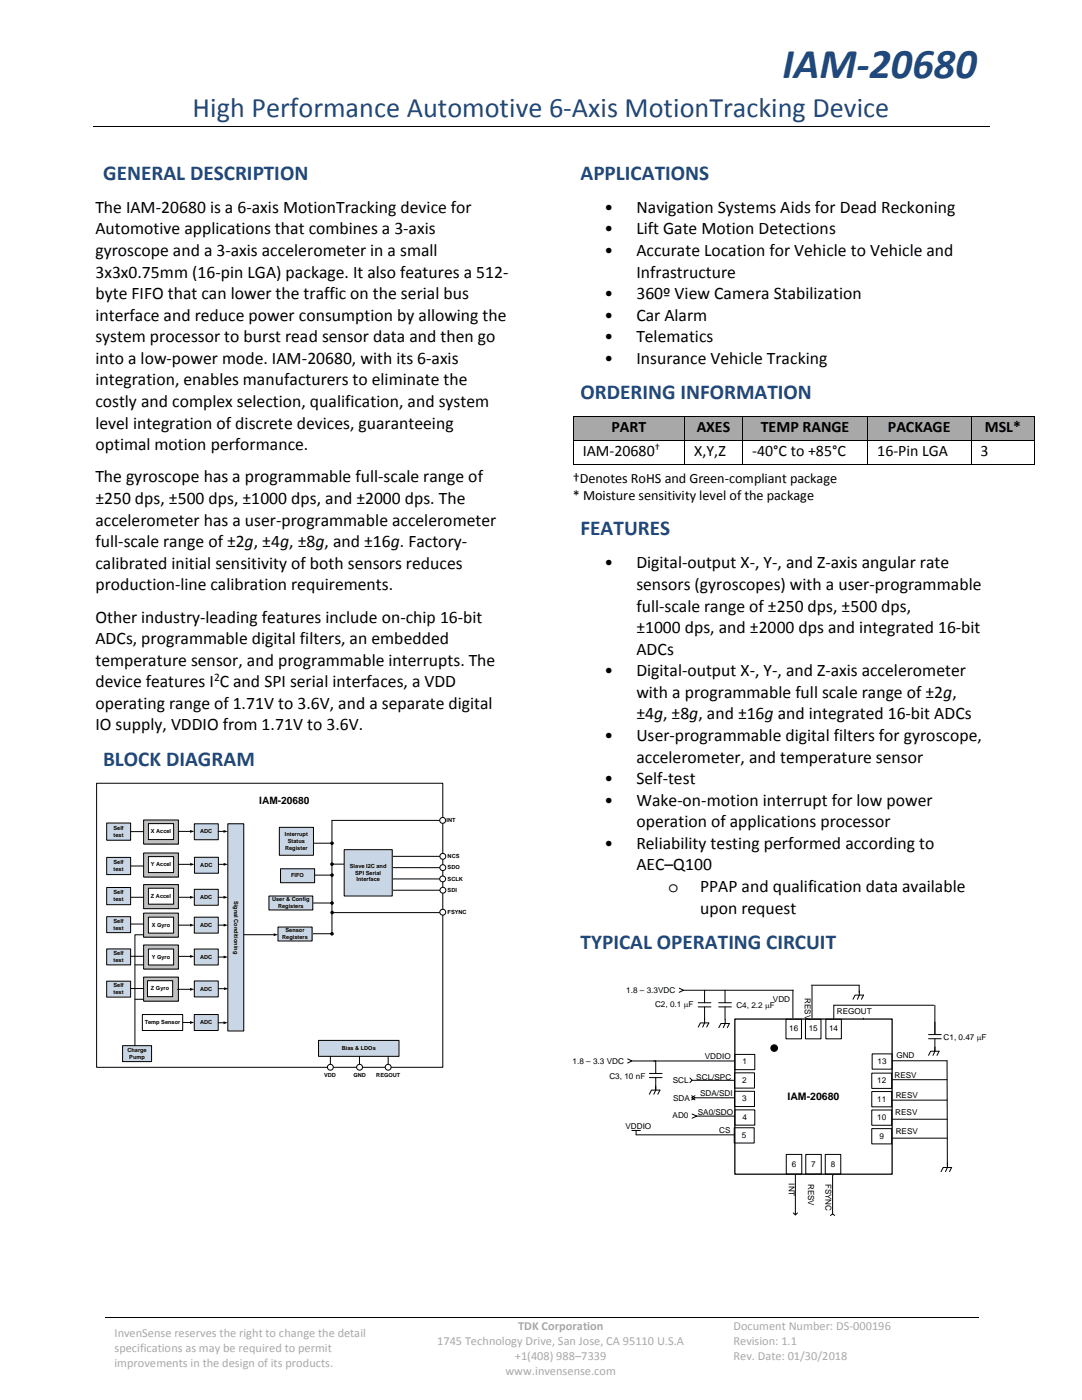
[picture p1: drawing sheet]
<svg xmlns="http://www.w3.org/2000/svg" width="216mm" height="279mm" viewBox="0 0 216 279" stroke-linecap="round" stroke-linejoin="round" font-family="sans-serif">
<defs><g id="words">
<text font-size="8.5" fill="#1f497d" x="156.1" y="15.7">IAM-20680</text>
<text font-size="5.6" fill="#1f497d" x="38.4" y="23.3">High Performance Automotive 6-Axis MotionTracking Device</text>
<g font-size="4.2" fill="#1f497d">
<text x="20.6" y="35.9">GENERAL DESCRIPTION</text>
<text x="115.8" y="35.9">APPLICATIONS</text>
<text x="115.8" y="79.7">ORDERING INFORMATION</text>
<text x="115.8" y="106.8">FEATURES</text>
<text x="20.6" y="152.8">BLOCK DIAGRAM</text>
<text x="115.8" y="189.4">TYPICAL OPERATING CIRCUIT</text>
</g>
<g font-size="3.5">
<text x="19" y="42.5">The IAM-20680 is a 6-axis MotionTracking device for</text>
<text x="19" y="46.8">Automotive applications that combines a 3-axis</text>
<text x="120.6" y="46.8">•</text>
<text x="120.6" y="42.5">•</text>
<text x="127" y="46.8">Lift Gate Motion Detections</text>
<text x="127" y="42.5">Navigation Systems Aids for Dead Reckoning</text>
<text x="19" y="51.1">gyroscope and a 3-axis accelerometer in a small</text>
<text x="120.6" y="51.1">•</text>
<text x="127" y="51.1">Accurate Location for Vehicle to Vehicle and</text>
<text x="19.1" y="55.4">3x3x0.75mm (16-pin LGA) package. It also features a 512-</text>
<text x="19.1" y="59.7">byte FIFO that can lower the traffic on the serial bus</text>
<text x="120.6" y="59.7">•</text>
<text x="127" y="55.4">Infrastructure</text>
<text x="127" y="59.7">360º View Camera Stabilization</text>
<text x="19.1" y="64">interface and reduce power consumption by allowing the</text>
<text x="120.6" y="64">•</text>
<text x="127" y="64">Car Alarm</text>
<text x="19.1" y="68.3">system processor to burst read sensor data and then go</text>
<text x="120.6" y="68.3">•</text>
<text x="127" y="68.3">Telematics</text>
<text x="19" y="72.6">into a low-power mode. IAM-20680, with its 6-axis</text>
<text x="19" y="76.9">integration, enables manufacturers to eliminate the</text>
<text x="120.6" y="72.6">•</text>
<text x="127" y="72.6">Insurance Vehicle Tracking</text>
<text x="19" y="81.2">costly and complex selection, qualification, and system</text>
<text x="19" y="85.6">level integration of discrete devices, guaranteeing</text>
<text x="19" y="89.9">optimal motion performance.</text>
<text x="19" y="96.3">The gyroscope has a programmable full-scale range of</text>
<text x="19.1" y="100.6">±250 dps, ±500 dps, ±1000 dps, and ±2000 dps. The</text>
<text x="19.1" y="104.9">accelerometer has a user-programmable accelerometer</text>
<text x="19.1" y="113.5">calibrated initial sensitivity of both sensors reduces</text>
<text x="19.1" y="109.2">full-scale range of ±2g, ±4g, ±8g, and ±16g. Factory-</text>
<text x="120.6" y="113.4">•</text>
<text x="127" y="113.4">Digital-output X-, Y-, and Z-axis angular rate</text>
<text x="19.1" y="117.8">production-line calibration requirements.</text>
<text x="127" y="117.7">sensors (gyroscopes) with a user-programmable</text>
<text x="19" y="124.3">Other industry-leading features include on-chip 16-bit</text>
<text x="127" y="122">full-scale range of ±250 dps, ±500 dps,</text>
<text x="19" y="128.5">ADCs, programmable digital filters, an embedded</text>
<text x="127" y="126.3">±1000 dps, and ±2000 dps and integrated 16-bit</text>
<text x="127" y="130.6">ADCs</text>
<text x="19" y="132.8">temperature sensor, and programmable interrupts. The</text>
<text x="19" y="137.2">device features I C and SPI serial interfaces, a VDD</text>
<text x="120.6" y="135">•</text>
<text x="127" y="135">Digital-output X-, Y-, and Z-axis accelerometer</text>
<text x="19.1" y="141.4">operating range of 1.71V to 3.6V, and a separate digital</text>
<text x="127" y="139.3">with a programmable full scale range of ±2g,</text>
<text x="127" y="143.6">±4g, ±8g, and ±16g and integrated 16-bit ADCs</text>
<text x="19.1" y="145.8">IO supply, VDDIO from 1.71V to 3.6V.</text>
<text x="120.6" y="147.9">•</text>
<text x="127" y="147.9">User-programmable digital filters for gyroscope,</text>
<text x="127" y="152.2">accelerometer, and temperature sensor</text>
<text x="120.6" y="160.8">•</text>
<text x="120.6" y="156.5">•</text>
<text x="127" y="160.8">Wake-on-motion interrupt for low power</text>
<text x="127" y="156.5">Self-test</text>
<text x="127" y="165.1">operation of applications processor</text>
<text x="120.6" y="169.4">•</text>
<text x="127" y="169.4">Reliability testing performed according to</text>
<text x="127" y="173.7">AEC–Q100</text>
<text x="133.3" y="178">o</text>
<text x="139.7" y="178">PPAP and qualification data available</text>
<text x="139.7" y="182.3">upon request</text>
</g>
<g font-size="3.2">
<text x="122" y="86.1">PART</text>
<text x="139" y="86.1">AXES</text>
<text x="151.8" y="86.1">TEMP RANGE</text>
<text x="177.2" y="86.1">PACKAGE</text>
<text x="196.5" y="86.1">MSL*</text>
<text x="116.3" y="90.9">IAM-20680</text>
<text x="138.5" y="90.9">X,Y,Z</text>
<text x="150.1" y="90.9">-40°C to +85°C</text>
<text x="175" y="90.9">16-Pin LGA</text>
<text x="195.7" y="90.9">3</text>
</g>
<g font-size="2.8">
<text x="114.3" y="96.4">†Denotes RoHS and Green-compliant package</text>
<text x="114.3" y="99.9">* Moisture sensitivity level of the package</text>
</g>
<g font-size="2.5" fill="#a8a8a8">
<text x="22.9" y="266.9">InvenSense reserves the right to change the detail</text>
<text x="22.9" y="269.9">specifications as may be required to permit</text>
<text x="87.2" y="268.4">1745 Technology Drive, San Jose, CA 95110 U.S.A</text>
<text x="103.4" y="265.3">TDK Corporation</text>
<text x="146.3" y="265.3">Document Number: DS-000196</text>
<text x="146.3" y="268.4">Revision: 1.1</text>
<text x="22.9" y="272.9">improvements in the design of its products.</text>
<text x="100.9" y="274.4">www.invensense.com</text>
<text x="102.7" y="271.4">+1(408) 988–7339</text>
<text x="146.3" y="271.4">Rev. Date: 01/30/2018</text>
</g>
<text font-size="2.3" x="42.7" y="135.9">2</text>
<g font-size="2.1">
<text x="130.6" y="90">†</text>
<text x="157.1" y="219.5">IAM-20680</text>
</g>
<text font-size="2" x="51.7" y="160.5">IAM-20680</text>
<g font-size="1.6">
<text x="125" y="198.1">1.8 – 3.3VDC</text>
<text x="130.7" y="201">C2, 0.1 µF</text>
<text x="146.9" y="201.1">C4, 2.2 µF</text>
<text x="154.2" y="199.9">VDD</text>
<text x="160.6" y="199.2" transform="rotate(90 160.6 199.2)">RESV</text>
<text x="167" y="202.4">REGOUT</text>
<text x="157.5" y="205.8">16</text>
<text x="161.4" y="205.8">15</text>
<text x="165.4" y="205.8">14</text>
<text x="188.3" y="207.5">C1, 0.47 µF</text>
<text x="114.3" y="212.3">1.8 – 3.3 VDC</text>
<text x="121.6" y="215.3">C3, 10 nF</text>
<text x="138.9" y="215.5">SCL/SPC</text>
<text x="140.6" y="211.4">VDDIO</text>
<text x="148.2" y="212.4">1</text>
<text x="175.1" y="212.3">13</text>
<text x="178.5" y="215">RESV</text>
<text x="178.9" y="211.1">GND</text>
<text x="134.2" y="216.2">SCL</text>
<text x="134.3" y="219.7">SDA</text>
<text x="139.7" y="218.8">SDA/SDI</text>
<text x="148.1" y="216.1">2</text>
<text x="148.1" y="219.8">3</text>
<text x="175" y="219.9">11</text>
<text x="175" y="216.2">12</text>
<text x="178.7" y="219.2">RESV</text>
<text x="124.8" y="225.3">VDDIO</text>
<text x="134.2" y="223.1">AD0</text>
<text x="139.2" y="222.5">SA0/SDO</text>
<text x="143.5" y="226.1">CS</text>
<text x="148" y="227.1">5</text>
<text x="148.2" y="223.5">4</text>
<text x="175" y="223.5">10</text>
<text x="175.5" y="227.2">9</text>
<text x="178.6" y="222.6">RESV</text>
<text x="178.7" y="226.4">RESV</text>
<text x="158" y="232.8">6</text>
<text x="161.9" y="232.8">7</text>
<text x="165.8" y="232.8">8</text>
<text x="157.4" y="236.2" transform="rotate(90 157.4 236.2)">INT</text>
<text x="161.3" y="236.3" transform="rotate(90 161.3 236.3)">RESV</text>
<text x="164.7" y="236.2" transform="rotate(90 164.7 236.2)">FSYNC</text>
</g>
<g font-size="1.1">
<text x="22.6" y="165.6">Self</text>
<text x="22.7" y="167">test</text>
<text x="30.1" y="166.3">X Accel</text>
<text x="39.9" y="166.3">ADC</text>
<text x="56.8" y="166.9">Interrupt</text>
<text x="89.1" y="164.1">INT</text>
<text x="22.6" y="172.5">Self</text>
<text x="22.7" y="173.8">test</text>
<text x="30.1" y="172.9">Y Accel</text>
<text x="40" y="173">ADC</text>
<text x="56.9" y="169.6">Register</text>
<text x="57.4" y="168.2">Status</text>
<text x="69.8" y="173.2">Slave I2C and</text>
<text x="89.3" y="173.5">SDO</text>
<text x="89.3" y="171.2">NCS</text>
<text x="22.6" y="178.5">Self</text>
<text x="22.7" y="179.8">test</text>
<text x="30.1" y="179.2">Z Accel</text>
<text x="39.9" y="179.4">ADC</text>
<text x="46.7" y="179.8" transform="rotate(90 46.7 179.8)">Signal Conditioning</text>
<text x="54.3" y="179.9">User &amp; Config</text>
<text x="58.1" y="175.1">FIFO</text>
<text x="70.9" y="174.5">SPI Serial</text>
<text x="71.1" y="175.9">Interface</text>
<text x="89.3" y="175.8">SCLK</text>
<text x="89.3" y="178">SDI</text>
<text x="22.6" y="184.2">Self</text>
<text x="22.7" y="185.5">test</text>
<text x="30.3" y="185">X Gyro</text>
<text x="39.9" y="185">ADC</text>
<text x="55.5" y="181.2">Registers</text>
<text x="89.3" y="182.5">FSYNC</text>
<text x="22.6" y="190.6">Self</text>
<text x="22.7" y="192">test</text>
<text x="30.3" y="191.3">Y Gyro</text>
<text x="39.9" y="191.3">ADC</text>
<text x="56.3" y="187.4">Registers</text>
<text x="57" y="186.1">Sensor</text>
<text x="22.6" y="197.1">Self</text>
<text x="30.1" y="197.7">Z Gyro</text>
<text x="39.9" y="197.7">ADC</text>
<text x="22.7" y="198.4">test</text>
<text x="25.4" y="209.9">Charge</text>
<text x="28.9" y="204.4">Temp Sensor</text>
<text x="39.9" y="204.4">ADC</text>
<text x="68.2" y="209.6">Bias &amp; LDOs</text>
<text x="25.8" y="211.3">Pump</text>
<text x="64.7" y="215">VDD</text>
<text x="70.5" y="215">GND</text>
<text x="75.1" y="215">REGOUT</text>
</g>
</g></defs>
<path d="M18.5 25.3h178.9M21 262.9h58.4M79.5 262.9h65M144.7 262.9h50.6" fill="none" stroke="#000" stroke-width=".2"/>
<path d="M79.4 262.8h.1v.2h-.1zM144.5 262.8h.2v.2h-.2z" fill="#000"/>
<path d="M28.7 195h6.9v4.8h-6.9z" fill="#c1c1c1"/>
<path d="M19.3 156.3h69.1v56.7h-69.1zM28.7 195h6.9v4.8h-6.9z" fill="none" stroke="#000" stroke-width=".2"/>
<path d="M24.5 208.7h5.7v3.2h-5.7z" fill="#c8d6e6"/>
<path d="M75.6 170.9h12.8M75.6 175.4h13M75.6 173.2h12.6M75.6 177.7h12.8M24.5 208.7h5.7v3.2h-5.7z" fill="none" stroke="#000" stroke-width=".2"/>
<path d="M28.4 202.5h8.1v3.2h-8.1z" fill="#fff"/>
<path d="M28.4 202.5h8.1v3.2h-8.1zM40.3 204.1h2" fill="none" stroke="#000" stroke-width=".2"/>
<path d="M42.2 203.7l1.1 .4-1.1 .3z" fill="#000"/>
<path d="M38.8 202.5h4.7v3.2h-4.7z" fill="#c8d6e6"/>
<path d="M39.3 197.3h2M38.8 202.5h4.7v3.2h-4.7z" fill="none" stroke="#000" stroke-width=".2"/>
<path d="M41.2 197l1.1 .3-1.1 .4z" fill="#000"/>
<path d="M38.8 195.8h4.8v3.2h-4.8z" fill="#c8d6e6"/>
<path d="M38.8 195.8h4.8v3.2h-4.8z" fill="none" stroke="#000" stroke-width=".2"/>
<path d="M29.4 195.7h5.1v3.2h-5.1z" fill="#fff"/>
<path d="M29.4 195.7h5.1v3.2h-5.1zM35.4 197.4h2.6M40.3 191h2" fill="none" stroke="#000" stroke-width=".2"/>
<path d="M37.9 197.2l.9 .2-.9 .3zM42.2 190.6l1.1 .4-1.1 .4z" fill="#000"/>
<path d="M38.8 189.4h4.8v3.2h-4.8z" fill="#c8d6e6"/>
<path d="M38.8 189.4h4.8v3.2h-4.8z" fill="none" stroke="#000" stroke-width=".2"/>
<path d="M28.7 188.6h6.9v4.8h-6.9z" fill="#c1c1c1"/>
<path d="M28.7 188.6h6.9v4.8h-6.9z" fill="none" stroke="#000" stroke-width=".2"/>
<path d="M29.6 189.4h5v3.2h-5z" fill="#fff"/>
<path d="M66.2 163.7v22.6M66.2 172.5h2.5M29.6 189.4h5v3.2h-5zM35.6 190.9h2.4M66.3 182.1h21.9" fill="none" stroke="#000" stroke-width=".2"/>
<path d="M37.9 190.6l.9 .3-.9 .3z" fill="#000"/>
<circle cx="88.3" cy="182" r=".59" fill="#fff"/>
<circle cx="88.3" cy="182" r=".59" fill="none" stroke="#000" stroke-width=".2"/>
<path d="M68.7 169.6h9.6v9.2h-9.6z" fill-rule="evenodd" fill="#c8d6e6"/>
<path d="M68.7 169.6h9.6v9.2h-9.6zM43.6 197.3h1.2M43.6 191h1.1M62.6 180.2h3.6M36.5 204.1h1.5M43.5 204.1h1.2" fill="none" stroke="#000" stroke-width=".2"/>
<path d="M44.6 190.7l.9 .3-.9 .3zM44.7 197l.9 .3-.9 .3zM37.9 203.8l.9 .3-.9 .2zM44.6 203.8l.9 .3-.9 .3z" fill="#000"/>
<circle cx="88.4" cy="170.9" r=".59" fill="#fff"/>
<circle cx="88.4" cy="170.9" r=".59" fill="none" stroke="#000" stroke-width=".2"/>
<circle cx="88.4" cy="173.2" r=".59" fill="#fff"/>
<circle cx="88.4" cy="173.2" r=".59" fill="none" stroke="#000" stroke-width=".2"/>
<circle cx="88.3" cy="175.4" r=".59" fill="#fff"/>
<circle cx="88.3" cy="175.4" r=".59" fill="none" stroke="#000" stroke-width=".2"/>
<circle cx="88.4" cy="177.7" r=".59" fill="#fff"/>
<g fill="none" stroke="#000" stroke-width=".2">
<path d="M62.5 168.3h3.7M62.6 174.6h3.6M62.5 186.3h3.7"/>
<circle cx="88.4" cy="177.7" r=".59"/>
</g>
<path d="M55.7 165.1h6.8v5.6h-6.8z" fill-rule="evenodd" fill="#c8d6e6"/>
<path d="M55.7 165.1h6.8v5.6h-6.8zM65.9 210.4v2.4" fill="none" stroke="#000" stroke-width=".2"/>
<path d="M63.6 207.6h16v3.2h-16z" fill-rule="evenodd" fill="#c8d6e6"/>
<path d="M63.6 207.6h16v3.2h-16zM71.7 210.9v1.9M77.5 210.9v1.9" fill="none" stroke="#000" stroke-width=".2"/>
<circle cx="65.9" cy="213" r=".59" fill="#fff"/>
<circle cx="65.9" cy="213" r=".59" fill="none" stroke="#000" stroke-width=".2"/>
<circle cx="71.7" cy="213" r=".59" fill="#fff"/>
<circle cx="71.7" cy="213" r=".59" fill="none" stroke="#000" stroke-width=".2"/>
<circle cx="77.5" cy="213" r=".59" fill="#fff"/>
<g fill="none" stroke="#000" stroke-width=".2">
<circle cx="66.2" cy="172.5" r=".25"/>
<circle cx="66.3" cy="168.3" r=".25"/>
<circle cx="66.3" cy="174.6" r=".25"/>
<circle cx="66.2" cy="186.4" r=".25"/>
<circle cx="66.3" cy="180.2" r=".25"/>
<circle cx="66.3" cy="182.1" r=".25"/>
<circle cx="77.5" cy="213" r=".59"/>
</g>
<g fill="#000">
<circle cx="66.2" cy="172.5" r=".25"/>
<circle cx="66.3" cy="168.3" r=".25"/>
<circle cx="66.3" cy="174.6" r=".25"/>
<circle cx="66.2" cy="186.4" r=".25"/>
<circle cx="66.3" cy="180.2" r=".25"/>
<circle cx="66.3" cy="182.1" r=".25"/>
</g>
<path d="M28.7 176.5h6.9v4.8h-6.9z" fill-rule="evenodd" fill="#c1c1c1"/>
<path d="M28.7 176.5h6.9v4.8h-6.9z" fill="none" stroke="#000" stroke-width=".2"/>
<path d="M29.6 177.3h5v3.2h-5z" fill-rule="evenodd" fill="#fff"/>
<path d="M29.6 177.3h5v3.2h-5z" fill="none" stroke="#000" stroke-width=".2"/>
<path d="M28.7 170.2h6.9v4.8h-6.9z" fill-rule="evenodd" fill="#c1c1c1"/>
<path d="M28.7 170.2h6.9v4.8h-6.9z" fill="none" stroke="#000" stroke-width=".2"/>
<path d="M29.6 171h5v3.1h-5z" fill-rule="evenodd" fill="#fff"/>
<path d="M29.6 171h5v3.1h-5z" fill="none" stroke="#000" stroke-width=".2"/>
<path d="M28.7 163.6h6.9v4.9h-6.9z" fill-rule="evenodd" fill="#c1c1c1"/>
<path d="M28.7 163.6h6.9v4.9h-6.9z" fill="none" stroke="#000" stroke-width=".2"/>
<path d="M29.6 164.4h5v3.2h-5z" fill-rule="evenodd" fill="#fff"/>
<path d="M29.6 164.4h5v3.2h-5zM48.6 186.5h6.1" fill="none" stroke="#000" stroke-width=".2"/>
<path d="M54.6 186.3l.9 .2-.9 .3z" fill="#000"/>
<path d="M38.8 164.4h4.8v3.2h-4.8z" fill-rule="evenodd" fill="#c8d6e6"/>
<path d="M35.6 165.9h2.4M38.8 164.4h4.8v3.2h-4.8z" fill="none" stroke="#000" stroke-width=".2"/>
<path d="M37.9 165.6l.9 .3-.9 .3z" fill="#000"/>
<path d="M38.8 171.1h4.8v3.2h-4.8z" fill-rule="evenodd" fill="#c8d6e6"/>
<path d="M38.8 171.1h4.8v3.2h-4.8z" fill="none" stroke="#000" stroke-width=".2"/>
<path d="M38.8 177.5h4.8v3.2h-4.8z" fill-rule="evenodd" fill="#c8d6e6"/>
<path d="M35.6 179.1h2.4M35.6 172.5h2.4M38.8 177.5h4.8v3.2h-4.8zM39.5 184.3h2" fill="none" stroke="#000" stroke-width=".2"/>
<path d="M37.9 178.8l.9 .3-.9 .3zM38 172.2l.8 .3-.8 .3zM41.4 183.9l1.1 .4-1.1 .3z" fill="#000"/>
<path d="M38.8 183h4.8v3.2h-4.8z" fill-rule="evenodd" fill="#c8d6e6"/>
<path d="M38.8 183h4.8v3.2h-4.8z" fill="none" stroke="#000" stroke-width=".2"/>
<path d="M28.7 182.2h6.9v4.8h-6.9z" fill-rule="evenodd" fill="#c1c1c1"/>
<path d="M28.7 182.2h6.9v4.8h-6.9z" fill="none" stroke="#000" stroke-width=".2"/>
<path d="M29.6 183h5v3.2h-5z" fill-rule="evenodd" fill="#fff"/>
<path d="M43.6 179.1h1.1M43.6 165.9h1.1M43.6 172.5h1.1M29.6 183h5v3.2h-5zM35.6 184.6h2.4M43.6 184.6h1.1" fill="none" stroke="#000" stroke-width=".2"/>
<path d="M44.6 178.8l.8 .3-.8 .3zM44.6 165.6l.8 .3-.8 .3zM44.6 172.2l.9 .3-.9 .3zM37.9 184.4l.9 .2-.9 .3zM44.6 184.4l.9 .2-.9 .3z" fill="#000"/>
<path d="M45.5 164.4h3.1v41.4h-3.1z" fill-rule="evenodd" fill="#c8d6e6"/>
<path d="M45.5 164.4h3.1v41.4h-3.1z" fill="none" stroke="#000" stroke-width=".2"/>
<path d="M56 173.4h6.8v2.8h-6.8z" fill-rule="evenodd" fill="#c8d6e6"/>
<path d="M56 173.4h6.8v2.8h-6.8z" fill="none" stroke="#000" stroke-width=".2"/>
<path d="M53.7 178.8h8.7v2.8h-8.7z" fill-rule="evenodd" fill="#c8d6e6"/>
<path d="M53.7 178.8h8.7v2.8h-8.7z" fill="none" stroke="#000" stroke-width=".2"/>
<path d="M55.5 185h6.8v2.8h-6.8z" fill-rule="evenodd" fill="#c8d6e6"/>
<path d="M26.1 179.1h2.6M26.1 172.8h2.4M55.5 185h6.8v2.8h-6.8z" fill="none" stroke="#000" stroke-width=".2"/>
<path d="M21.3 164.3h4.8v3.4h-4.8z" fill-rule="evenodd" fill="#c8d6e6"/>
<path d="M21.3 164.3h4.8v3.4h-4.8zM26.1 166h2.6" fill="none" stroke="#000" stroke-width=".2"/>
<path d="M21.3 195.8h4.8v3.2h-4.8z" fill-rule="evenodd" fill="#c8d6e6"/>
<path d="M21.3 195.8h4.8v3.2h-4.8z" fill="none" stroke="#000" stroke-width=".2"/>
<path d="M21.3 189.4h4.8v3.2h-4.8z" fill-rule="evenodd" fill="#c8d6e6"/>
<path d="M21.3 189.4h4.8v3.2h-4.8z" fill="none" stroke="#000" stroke-width=".2"/>
<path d="M21.3 182.9h4.8v3.2h-4.8z" fill-rule="evenodd" fill="#c8d6e6"/>
<path d="M21.3 182.9h4.8v3.2h-4.8zM26.1 197.3h2.5M26.1 184.4h2.4" fill="none" stroke="#000" stroke-width=".2"/>
<path d="M21.3 171.1h4.8v3.4h-4.8z" fill-rule="evenodd" fill="#c8d6e6"/>
<path d="M21.3 171.1h4.8v3.4h-4.8z" fill="none" stroke="#000" stroke-width=".2"/>
<path d="M21.3 177.1h4.8v3.5h-4.8z" fill-rule="evenodd" fill="#c8d6e6"/>
<path d="M21.3 177.1h4.8v3.5h-4.8zM66.2 163.7h22.2M26.1 190.8h2.6M26.9 199.4h1.8M26.9 192.6h1.8M28.7 186.6h-1.8v22.1" fill="none" stroke="#000" stroke-width=".2"/>
<circle cx="88.3" cy="163.7" r=".59" fill="#fff"/>
<circle cx="88.3" cy="163.7" r=".59" fill="none" stroke="#000" stroke-width=".2"/>
<g fill="#a8a8a8">
<path d="M114.5 83.1h22v4.7h-22z" fill-rule="evenodd"/>
<path d="M136.7 83.1h11.4v4.7h-11.4z" fill-rule="evenodd"/>
<path d="M148.3 83.1h24.8v4.7h-24.8z" fill-rule="evenodd"/>
<path d="M173.2 83.1h20.5v4.7h-20.5z" fill-rule="evenodd"/>
<path d="M193.8 83.1h12.6v4.7h-12.6z" fill-rule="evenodd"/>
</g>
<g fill="#a8a8a8">
<path d="M116.3 83.1h18.4v3.9h-18.4z"/>
<path d="M138.5 83.1h7.8v3.9h-7.8z"/>
<path d="M150.1 83.1h21.1v3.9h-21.1z"/>
<path d="M175 83.1h16.9v3.9h-16.9z"/>
<path d="M195.7 83.1h8.9v3.9h-8.9z"/>
</g>
<g fill="#000">
<path d="M114.3 83h.2v.1h-.2zM114.3 87.8h.2v.1h-.2zM114.3 92.5h.2v.2h-.2zM136.5 83h.2v.1h-.2zM136.5 87.8h.2v.1h-.2zM136.5 92.5h.2v.2h-.2zM148.1 83h.2v.1h-.2zM148.1 87.8h.2v.1h-.2zM148.1 92.5h.2v.2h-.2zM173.1 83h.1v.1h-.1zM173.1 87.8h.1v.1h-.1zM173.1 92.5h.1v.2h-.1z"/>
<path d="M193.7 83h.1v.1h-.1zM193.7 87.8h.1v.1h-.1zM193.7 92.5h.1v.2h-.1zM206.4 83h.1v.1h-.1zM206.4 87.8h.1v.1h-.1zM206.4 92.5h.1v.2h-.1z"/>
</g>
<g fill="none" stroke="#000" stroke-width=".2">
<path d="M114.4 83.1v4.7M114.4 87.9v4.6M114.5 83.1h22M114.5 87.8h22M114.5 92.6h22M136.6 83.1v4.7M136.6 87.9v4.6M136.7 83.1h11.4M136.7 87.8h11.4M136.7 92.6h11.4M148.2 83.1v4.7M148.2 87.9v4.6"/>
<path d="M148.3 83.1h24.8M148.3 87.8h24.8M148.3 92.6h24.8M173.1 83.1v4.7M173.1 87.9v4.6M173.2 83.1h20.5M173.2 87.8h20.5M173.2 92.6h20.5M193.8 83.1v4.7M193.8 87.9v4.6M193.8 83.1h12.6M193.8 87.8h12.6"/>
<path d="M193.8 92.6h12.6M206.5 83.1v4.7M206.5 87.9v4.6M135.5 197.2l.9 .4-.9 .4M136.4 197.6h21.9M140.6 197.6v2.5M144.7 197.6v2.5M158.2 197.6v5.5M161.9 196.6h9.5l.1 2-.4 .8M162 196.8v6.3M170.2 199.4l.4-.8h1.7l-.4 .8M125.2 211.3l.9 .4-.9 .5"/>
<path d="M126.2 211.7h20.4M129.6 218.4l.4-.8h1.7l-.4 .8M129.6 214.2h2.5M129.6 215.1h2.5M130.8 211.7v2.5M130.8 215.1v2.5l-.3 .8M137.7 215.1l.4 .5-.4 .4M138 218.7l.7 .4-.7 .4M138.1 215.6h8.4M138.7 219.1h7.8M138.7 218.7l-.7 .4 .7 .4M139.3 200.1h2.6"/>
<path d="M139.3 200.9h2.6M139.3 205l.5-.9h1.6l-.4 .9M140.6 200.9v3.2l-.4 .9M143.4 200.1h2.5M143.4 200.9h2.5M143.4 205.1l.5-.8h1.6l-.4 .8M144.7 200.9v2.5M144.7 203.4v.9l-.4 .8M146.6 217.8h3.9v3h-3.9zM146.6 214.1h3.9v3.1h-3.9zM146.6 210.4h4v3.1h-4zM156.8 203.4h3.1v3.9h-3.1z"/>
<path d="M160.7 203.4h3.1v3.9h-3.1zM164.8 203.4h3.1v3.9h-3.1zM172.3 203.2v.2M173.9 217.8h4v3.1h-4zM173.9 214.2h4v3h-4zM174 210.3h4v3.1h-4zM178 215.5h11M178 219.6h11M178 211.7h11v20.8M185.3 210.6l.4-.8h1.7l-.4 .8M185.3 206.5h2.5M185.3 207.3h2.5"/>
<path d="M186.4 200.6h-20v2.6M186.5 200.7v5.8M186.5 207.3v2.5l-.3 .8M126.1 225.6h1.7M126.9 226.5h19.6M126.9 225.6v.8M138.1 222.3l1 .4-1 .5M138.9 222.7h7.7M146.5 225.1h4v3h-4zM146.6 221.5h4v3h-4zM156.9 230.4h3.1v3.9h-3.1zM158.7 234.5v8"/>
<path d="M160.8 230.4h3.1v3.9h-3.1zM164.7 230.4h3.1v3.9h-3.1zM166.2 234.6l-.1 7.7M173.9 221.5h4v3.1h-4zM173.9 225.2h4v3.1h-4zM178 223.4h11M178 227.1h11M187.8 233.8l.4-.8h1.7l-.4 .8M189 232.2v.8l-.3 .8M158.3 242.1l.4 .4 .4-.4M165.7 242.6l.4-.3 .5 .3"/>
<circle cx="154.5" cy="209.2" r=".66"/>
</g>
<path d="M146.6 203.4h31.4v30.9h-31.4z" fill="none" stroke="#000" stroke-width=".25"/>
<circle cx="154.5" cy="209.2" r=".66" fill="#000"/>
<use href="#words"/>
</svg>
